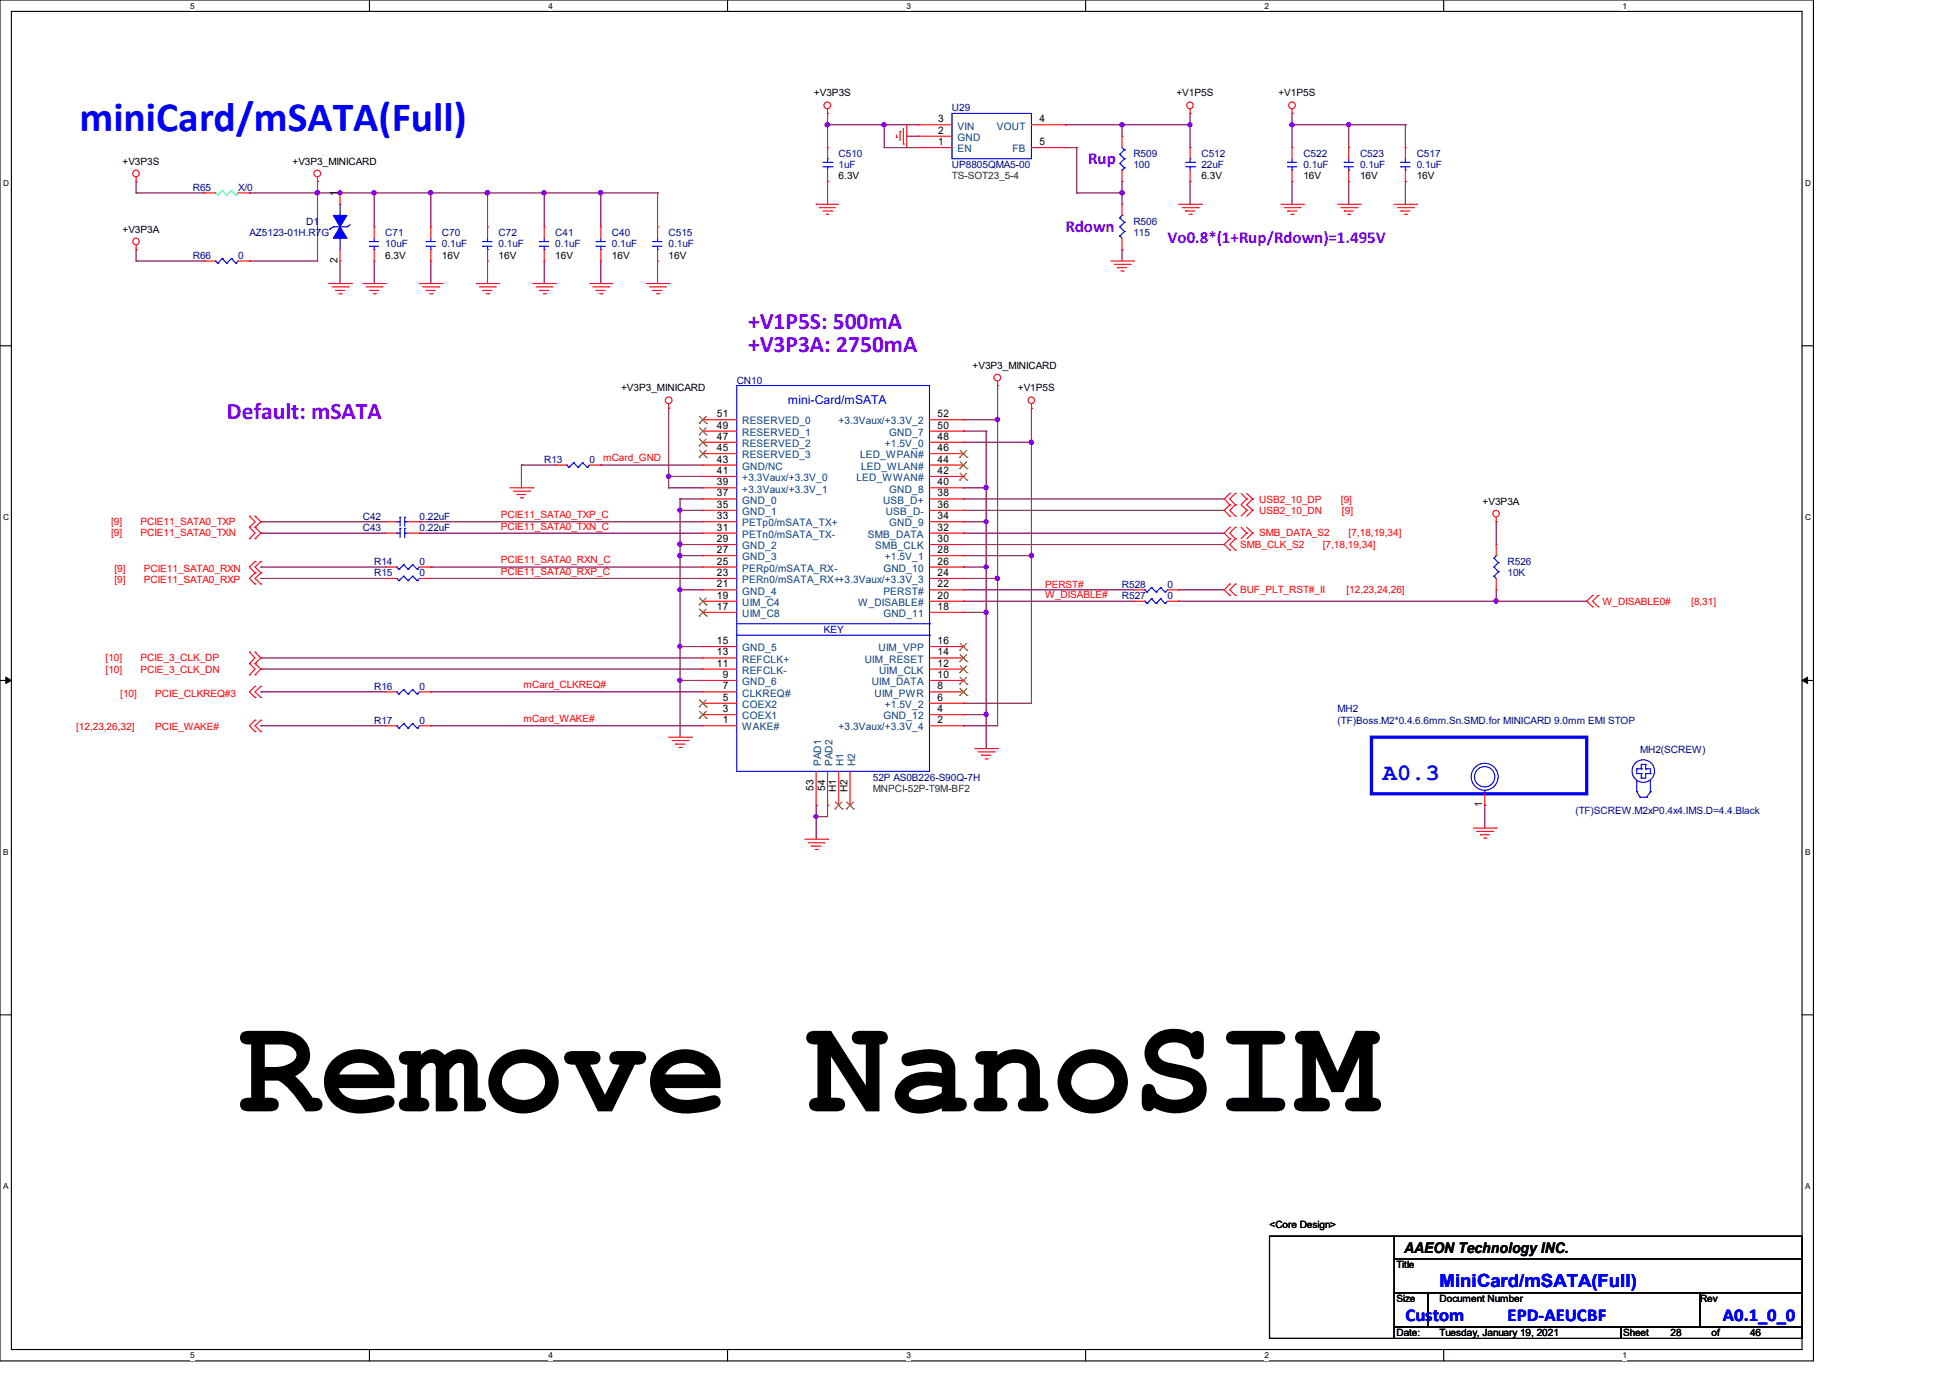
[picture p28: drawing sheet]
<svg xmlns="http://www.w3.org/2000/svg" width="297mm" height="210mm" viewBox="0 0 297 210" stroke-linecap="round" stroke-linejoin="round" font-family="sans-serif">
<defs><g id="words">
<text font-size="20.7" x="36.3" y="169.2">Remove NanoSIM</text>
<text font-size="6.3" fill="#00f" x="12.1" y="19.9">miniCard/mSATA(Full)</text>
<g font-size="3.6" fill="#8000ff">
<text x="114" y="50.1">+V1P5S: 500mA</text>
<text x="114" y="53.7">+V3P3A: 2750mA</text>
<text x="34.5" y="63.9">Default: mSATA</text>
</g>
<text font-size="3.6" fill="#00f" x="210.7" y="118.7">A0.3</text>
<g font-size="2.8" fill="#00f">
<text x="219.4" y="196">MiniCard/mSATA(Full)</text>
<text x="214.2" y="201.3">Custom</text>
<text x="229.7" y="201.3">EPD-AEUCBF</text>
<text x="262.5" y="201.3">A0.1_0_0</text>
</g>
<g font-size="2.6" fill="#8000ff">
<text x="165.8" y="24.9">Rup</text>
<text x="162.3" y="35.3">Rdown</text>
<text x="177.9" y="37">Vo0.8*(1+Rup/Rdown)=1.495V</text>
</g>
<text font-size="2.2" x="214" y="190.8">AAEON Technology INC.</text>
<text font-size="1.9" fill="#00f" x="120.1" y="61.5">mini-Card/mSATA</text>
<g font-size="1.6">
<text x="143" y="22.1">1</text>
<text x="143" y="20.4">2</text>
<text x="143" y="18.6">3</text>
<text x="158.4" y="18.6">4</text>
<text x="158.4" y="22.1">5</text>
<text x="51.4" y="29.9" transform="rotate(-90 51.4 29.9)">1</text>
<text x="51.4" y="40.1" transform="rotate(-90 51.4 40.1)">2</text>
<text x="109.3" y="65.3">49</text>
<text x="109.3" y="63.5">51</text>
<text x="142.9" y="65.3">50</text>
<text x="142.9" y="63.5">52</text>
<text x="109.3" y="70.4">43</text>
<text x="109.3" y="68.7">45</text>
<text x="109.3" y="67">47</text>
<text x="142.9" y="70.4">44</text>
<text x="142.9" y="68.7">46</text>
<text x="142.9" y="67">48</text>
<text x="109.3" y="77.3">35</text>
<text x="109.3" y="75.6">37</text>
<text x="109.3" y="73.9">39</text>
<text x="109.3" y="72.2">41</text>
<text x="142.9" y="77.3">36</text>
<text x="142.9" y="75.6">38</text>
<text x="142.9" y="73.9">40</text>
<text x="142.9" y="72.2">42</text>
<text x="109.3" y="82.5">29</text>
<text x="109.3" y="80.8">31</text>
<text x="109.3" y="79.1">33</text>
<text x="142.9" y="82.5">30</text>
<text x="142.9" y="80.8">32</text>
<text x="142.9" y="79.1">34</text>
<text x="109.3" y="89.4">21</text>
<text x="109.3" y="87.7">23</text>
<text x="109.3" y="86">25</text>
<text x="109.3" y="84.2">27</text>
<text x="142.9" y="89.4">22</text>
<text x="142.9" y="87.7">24</text>
<text x="142.9" y="86">26</text>
<text x="142.9" y="84.2">28</text>
<text x="109.3" y="92.9">17</text>
<text x="109.3" y="91.2">19</text>
<text x="142.9" y="92.9">18</text>
<text x="142.9" y="91.2">20</text>
<text x="109.3" y="101.5">11</text>
<text x="109.3" y="99.8">13</text>
<text x="109.3" y="98.1">15</text>
<text x="142.9" y="101.5">12</text>
<text x="142.9" y="99.8">14</text>
<text x="142.9" y="98.1">16</text>
<text x="110.2" y="106.7">5</text>
<text x="110.2" y="105">7</text>
<text x="110.2" y="103.2">9</text>
<text x="142.9" y="106.7">6</text>
<text x="142.9" y="105">8</text>
<text x="142.9" y="103.2">10</text>
<text x="110.2" y="110.1">1</text>
<text x="110.2" y="108.5">3</text>
<text x="142.9" y="110.1">2</text>
<text x="142.9" y="108.5">4</text>
<text x="124" y="120.4" transform="rotate(-90 124 120.4)">53</text>
<text x="125.7" y="120.4" transform="rotate(-90 125.7 120.4)">54</text>
<text x="127.4" y="120.6" transform="rotate(-90 127.4 120.6)">H1</text>
<text x="129.2" y="120.6" transform="rotate(-90 129.2 120.6)">H2</text>
<text x="225.9" y="123" transform="rotate(-90 225.9 123)">1</text>
</g>
<g font-size="1.6" fill="#004080">
<text x="145.9" y="23.2">EN</text>
<text x="145.9" y="21.5">GND</text>
<text x="145.9" y="19.7">VIN</text>
<text x="151.9" y="19.7">VOUT</text>
<text x="154.3" y="23.2">FB</text>
<text x="113.1" y="64.6">RESERVED_0</text>
<text x="127.8" y="64.6">+3.3Vaux/+3.3V_2</text>
<text x="113.1" y="71.5">GND/NC</text>
<text x="113.1" y="69.8">RESERVED_3</text>
<text x="113.1" y="68.1">RESERVED_2</text>
<text x="113.1" y="66.4">RESERVED_1</text>
<text x="131.1" y="69.8">LED_WPAN#</text>
<text x="131.2" y="71.5">LED_WLAN#</text>
<text x="134.8" y="68.1">+1.5V_0</text>
<text x="135.5" y="66.4">GND_7</text>
<text x="113.1" y="76.7">GND_0</text>
<text x="113.1" y="75">+3.3Vaux/+3.3V_1</text>
<text x="113.1" y="73.3">+3.3Vaux/+3.3V_0</text>
<text x="130.5" y="73.3">LED_WWAN#</text>
<text x="134.6" y="76.7">USB_D+</text>
<text x="135.5" y="75">GND_8</text>
<text x="113.1" y="83.6">GND_2</text>
<text x="113.1" y="81.9">PETn0/mSATA_TX-</text>
<text x="113.1" y="80.2">PETp0/mSATA_TX+</text>
<text x="113.1" y="78.4">GND_1</text>
<text x="132.2" y="81.9">SMB_DATA</text>
<text x="133.4" y="83.6">SMB_CLK</text>
<text x="135" y="78.4">USB_D-</text>
<text x="135.5" y="80.2">GND_9</text>
<text x="113.1" y="88.8">PERn0/mSATA_RX++3.3Vaux/+3.3V_3</text>
<text x="113.1" y="87.1">PERp0/mSATA_RX-</text>
<text x="113.1" y="85.3">GND_3</text>
<text x="134.6" y="87.1">GND_10</text>
<text x="134.8" y="85.3">+1.5V_1</text>
<text x="113.1" y="94">UIM_C8</text>
<text x="113.1" y="92.3">UIM_C4</text>
<text x="113.1" y="90.5">GND_4</text>
<text x="130.8" y="92.3">W_DISABLE#</text>
<text x="134.6" y="94">GND_11</text>
<text x="134.6" y="90.5">PERST#</text>
<text x="113.1" y="100.9">REFCLK+</text>
<text x="113.1" y="99.2">GND_5</text>
<text x="131.8" y="100.9">UIM_RESET</text>
<text x="133.9" y="99.2">UIM_VPP</text>
<text x="113.1" y="107.8">COEX2</text>
<text x="113.1" y="106.1">CLKREQ#</text>
<text x="113.1" y="104.3">GND_6</text>
<text x="113.1" y="102.6">REFCLK-</text>
<text x="132.8" y="104.3">UIM_DATA</text>
<text x="133.3" y="106.1">UIM_PWR</text>
<text x="134" y="102.6">UIM_CLK</text>
<text x="134.8" y="107.8">+1.5V_2</text>
<text x="113.1" y="111.2">WAKE#</text>
<text x="113.1" y="109.6">COEX1</text>
<text x="127.8" y="111.2">+3.3Vaux/+3.3V_4</text>
<text x="134.6" y="109.6">GND_12</text>
<text x="125.1" y="116.6" transform="rotate(-90 125.1 116.6)">PAD1</text>
<text x="126.9" y="116.6" transform="rotate(-90 126.9 116.6)">PAD2</text>
<text x="128.6" y="116.6" transform="rotate(-90 128.6 116.6)">H1</text>
<text x="130.3" y="116.6" transform="rotate(-90 130.3 116.6)">H2</text>
</g>
<g font-size="1.5">
<text x="124" y="14.7">+V3P3S</text>
<text x="179.3" y="14.7">+V1P5S</text>
<text x="194.8" y="14.7">+V1P5S</text>
<text x="18.7" y="25.1">+V3P3S</text>
<text x="44.6" y="25.1">+V3P3_MINICARD</text>
<text x="127.8" y="27.3">6.3V</text>
<text x="183.1" y="27.3">6.3V</text>
<text x="198.6" y="27.3">16V</text>
<text x="207.3" y="27.3">16V</text>
<text x="215.9" y="27.3">16V</text>
<text x="18.7" y="35.4">+V3P3A</text>
<text x="58.7" y="39.4">6.3V</text>
<text x="67.4" y="39.4">16V</text>
<text x="76" y="39.4">16V</text>
<text x="84.6" y="39.4">16V</text>
<text x="93.3" y="39.4">16V</text>
<text x="101.9" y="39.4">16V</text>
<text x="94.7" y="59.6">+V3P3_MINICARD</text>
<text x="148.2" y="56.2">+V3P3_MINICARD</text>
<text x="155.1" y="59.6">+V1P5S</text>
<text x="225.9" y="76.9">+V3P3A</text>
<text x="193.5" y="187.1">&lt;Core Design&gt;</text>
<text x="212.8" y="193.1">Title</text>
<text x="212.8" y="198.3">Size</text>
<text x="212.8" y="203.5">Date:</text>
<text x="219.4" y="203.5">Tuesday, January 19, 2021</text>
<text x="219.4" y="198.3">Document Number</text>
<text x="247.3" y="203.5">Sheet</text>
<text x="254.6" y="203.5">28</text>
<text x="259.1" y="198.3">Rev</text>
<text x="260.8" y="203.5">of</text>
<text x="266.7" y="203.5">46</text>
</g>
<g font-size="1.5" fill="#000080">
<text x="145.1" y="16.9">U29</text>
<text x="127.8" y="23.9">C510</text>
<text x="172.7" y="23.9">R509</text>
<text x="183.1" y="23.9">C512</text>
<text x="198.6" y="23.9">C522</text>
<text x="207.3" y="23.9">C523</text>
<text x="215.9" y="23.9">C517</text>
<text x="29.4" y="29">R65</text>
<text x="36.3" y="29">X/0</text>
<text x="127.8" y="25.6">1uF</text>
<text x="145.1" y="25.6">UP8805QMA5-00</text>
<text x="172.7" y="25.6">100</text>
<text x="183.1" y="25.6">22uF</text>
<text x="198.6" y="25.6">0.1uF</text>
<text x="207.3" y="25.6">0.1uF</text>
<text x="215.9" y="25.6">0.1uF</text>
<text x="38" y="35.9">AZ5123-01H.R7G</text>
<text x="46.7" y="34.2">D1</text>
<text x="58.7" y="35.9">C71</text>
<text x="67.4" y="35.9">C70</text>
<text x="76" y="35.9">C72</text>
<text x="84.6" y="35.9">C41</text>
<text x="93.3" y="35.9">C40</text>
<text x="101.9" y="35.9">C515</text>
<text x="172.7" y="34.2">R506</text>
<text x="172.7" y="35.9">115</text>
<text x="29.4" y="39.4">R66</text>
<text x="36.3" y="39.4">0</text>
<text x="58.7" y="37.7">10uF</text>
<text x="67.4" y="37.7">0.1uF</text>
<text x="76" y="37.7">0.1uF</text>
<text x="84.6" y="37.7">0.1uF</text>
<text x="93.3" y="37.7">0.1uF</text>
<text x="101.9" y="37.7">0.1uF</text>
<text x="112.3" y="58.4">CN10</text>
<text x="82.9" y="70.5">R13</text>
<text x="89.8" y="70.5">0</text>
<text x="55.3" y="80.9">C43</text>
<text x="55.3" y="79.1">C42</text>
<text x="63.9" y="80.9">0.22uF</text>
<text x="63.9" y="79.1">0.22uF</text>
<text x="57" y="87.8">R15</text>
<text x="57" y="86">R14</text>
<text x="63.9" y="87.8">0</text>
<text x="63.9" y="86">0</text>
<text x="171" y="89.5">R528</text>
<text x="177.9" y="89.5">0</text>
<text x="229.7" y="86">R526</text>
<text x="229.7" y="87.8">10K</text>
<text x="171" y="91.2">R527</text>
<text x="177.9" y="91.2">0</text>
<text x="57" y="105">R16</text>
<text x="63.9" y="105">0</text>
<text x="57" y="110.2">R17</text>
<text x="63.9" y="110.2">0</text>
<text x="203.8" y="108.5">MH2</text>
<text x="203.8" y="110.2">(TF)Boss.M2*0.4.6.6mm.Sn.SMD.for MINICARD 9.0mm EMI STOP</text>
<text x="133" y="118.9">52P AS0B226-S90Q-7H</text>
<text x="249.9" y="114.7">MH2(SCREW)</text>
<text x="240.1" y="124">(TF)SCREW.M2xP0.4x4.IMS.D=4.4.Black</text>
</g>
<g font-size="1.5" fill="#008000">
<text x="145.1" y="27.3">TS-SOT23_5-4</text>
<text x="133" y="120.6">MNPCI-52P-T9M-BF2</text>
</g>
<g font-size="1.5" fill="#f00">
<text x="91.9" y="70.3">mCard_GND</text>
<text x="191.9" y="76.5">USB2_10_DP</text>
<text x="204.3" y="76.5">[9]</text>
<text x="16.9" y="80">[9]</text>
<text x="16.9" y="81.7">[9]</text>
<text x="21.4" y="80">PCIE11_SATA0_TXP</text>
<text x="21.4" y="81.7">PCIE11_SATA0_TXN</text>
<text x="76.3" y="78.9">PCIE11_SATA0_TXP_C</text>
<text x="76.3" y="80.6">PCIE11_SATA0_TXN_C</text>
<text x="189" y="83.4">SMB_CLK_S2</text>
<text x="191.9" y="81.7">SMB_DATA_S2</text>
<text x="191.9" y="78.3">USB2_10_DN</text>
<text x="201.6" y="83.4">[7,18,19,34]</text>
<text x="204.5" y="78.3">[9]</text>
<text x="205.5" y="81.7">[7,18,19,34]</text>
<text x="17.4" y="88.8">[9]</text>
<text x="17.4" y="87.1">[9]</text>
<text x="21.9" y="88.8">PCIE11_SATA0_RXP</text>
<text x="21.9" y="87.1">PCIE11_SATA0_RXN</text>
<text x="76.3" y="87.5">PCIE11_SATA0_RXP_C</text>
<text x="76.3" y="85.8">PCIE11_SATA0_RXN_C</text>
<text x="159.3" y="89.5">PERST#</text>
<text x="159.3" y="91">W_DISABLE#</text>
<text x="189" y="90.3">BUF_PLT_RST#_II</text>
<text x="205.2" y="90.3">[12,23,24,26]</text>
<text x="244.2" y="92.1">W_DISABLE0#</text>
<text x="257.7" y="92.1">[8,31]</text>
<text x="16.1" y="100.7">[10]</text>
<text x="21.4" y="100.7">PCIE_3_CLK_DP</text>
<text x="16.1" y="102.4">[10]</text>
<text x="18.3" y="106.1">[10]</text>
<text x="21.4" y="102.4">PCIE_3_CLK_DN</text>
<text x="23.7" y="106.1">PCIE_CLKREQ#3</text>
<text x="79.8" y="104.8">mCard_CLKREQ#</text>
<text x="11.6" y="111.3">[12,23,26,32]</text>
<text x="23.7" y="111.3">PCIE_WAKE#</text>
<text x="79.8" y="110">mCard_WAKE#</text>
</g>
<text font-size="1.5" fill="#00f" x="125.6" y="96.4">KEY</text>
<g font-size="1.3">
<text x="29" y="1.4">5</text>
<text x="83.6" y="1.4">4</text>
<text x="138.1" y="1.4">3</text>
<text x="192.7" y="1.4">2</text>
<text x="247.3" y="1.4">1</text>
<text x=".5" y="28.3">D</text>
<text x="275.1" y="28.3">D</text>
<text x=".5" y="79.2">C</text>
<text x="275.1" y="79.2">C</text>
<text x=".5" y="130.2">B</text>
<text x="275.1" y="130.2">B</text>
<text x=".5" y="181.1">A</text>
<text x="275.1" y="181.1">A</text>
<text x="29" y="206.9">5</text>
<text x="83.6" y="206.9">4</text>
<text x="138.1" y="206.9">3</text>
<text x="192.7" y="206.9">2</text>
<text x="247.3" y="206.9">1</text>
</g>
</g></defs>
<path d="M0 0h276.4v207.3h-276.4zM1.7 1.7h272.9v203.8h-272.9z" fill="none" stroke="#000" stroke-width=".17"/>
<g fill="#fff">
<path d="M29 .2h.7v1.4h-.7z"/>
<path d="M29 205.7h.7v1.4h-.7z"/>
</g>
<path d="M56.3 0v1.7M56.3 205.5v1.8" fill="none" stroke="#000" stroke-width=".17"/>
<g fill="#fff">
<path d="M83.6 .2h.6v1.4h-.6z"/>
<path d="M83.6 205.7h.6v1.4h-.6z"/>
</g>
<path d="M110.9 0v1.7M110.9 205.5v1.8" fill="none" stroke="#000" stroke-width=".17"/>
<g fill="#fff">
<path d="M138.1 .2h.7v1.4h-.7z"/>
<path d="M138.1 205.7h.7v1.4h-.7z"/>
</g>
<path d="M165.4 0v1.7M165.4 205.5v1.8" fill="none" stroke="#000" stroke-width=".17"/>
<g fill="#fff">
<path d="M192.7 .2h.7v1.4h-.7z"/>
<path d="M192.7 205.7h.7v1.4h-.7z"/>
</g>
<path d="M220 0v1.7M220 205.5v1.8" fill="none" stroke="#000" stroke-width=".17"/>
<g fill="#fff">
<path d="M247.3 .2h.6v1.4h-.6z"/>
<path d="M247.3 205.7h.6v1.4h-.6z"/>
<path d="M.5 27.2h.9v1.4h-.9z"/>
<path d="M275.1 27.2h.9v1.4h-.9z"/>
<path d="M.5 78.1h.9v1.4h-.9z"/>
<path d="M275.1 78.1h.9v1.4h-.9z"/>
</g>
<path d="M0 52.7h1.7M274.6 52.7h1.8" fill="none" stroke="#000" stroke-width=".17"/>
<g fill="#fff">
<path d="M.5 129.1h.8v1.4h-.8z"/>
<path d="M275.1 129.1h.8v1.4h-.8z"/>
</g>
<path d="M0 103.6h1.7M274.6 103.6h1.8" fill="none" stroke="#000" stroke-width=".17"/>
<path d="M.9 103.1l.8 .5-.8 .5zM274.6 103.6l.9-.5v1z" fill="#000" stroke="#000" stroke-width=".15"/>
<g fill="#fff">
<path d="M.5 180h.8v1.4h-.8z"/>
<path d="M275.1 180h.8v1.4h-.8z"/>
</g>
<path d="M0 154.6h1.7M274.6 154.6h1.8M193.5 188.3h19v15.5h-19zM212.5 188.3h62.1v3.4h-62.1zM212.5 191.7h62.1v5.2h-62.1zM212.5 196.9h5.1v5.2h-5.1zM217.6 196.9h41.5v5.2h-41.5zM259.1 196.9h15.5v5.2h-15.5zM212.5 202.1h34.5v1.7h-34.5zM247 202.1h27.6v1.7h-27.6z" fill="none" stroke="#000" stroke-width=".17"/>
<path d="M209 112.3h32.8v8.6h-32.8z" fill="none" stroke="#00f" stroke-width=".51"/>
<g fill="none" stroke="#800040" stroke-width=".17">
<path d="M126.1 17.3h.1M126.1 19h.1M126.1 19h13.8M126.1 17.3v5.2M134.7 19h.1M134.7 19v3.5M162.3 19h.1M162.3 19h19.1M171 19h.1M171 19v1.7M181.4 17.3h.1M181.4 19h.1"/>
<path d="M181.4 17.3v5.2M196.9 19h.1M196.9 17.3h.1M196.9 19h17.3M196.9 17.3v5.2M205.5 19h.1M205.5 19v3.5M214.2 19h.1M214.2 19v3.5M20.7 29.4h.1M20.7 27.6h.1M20.7 39.8h.1"/>
<path d="M20.7 38h.1M20.7 29.4h10.4M20.7 27.6v1.8M20.7 38v1.8M20.7 39.8h10.4M38 29.4h.1M38 39.8h.1M38 29.4h62.2M48.4 29.4h.1M48.4 27.6h.1M48.4 27.6v12.2h-10.4M51.8 29.4h.1"/>
<path d="M51.8 39.8v3.4M57 29.4h.1M57 29.4v5.1M57 39.8v3.4M65.7 29.4h.1M65.7 29.4v5.1M65.7 39.8v3.4M74.3 29.4h.1M74.3 29.4v5.1M74.3 39.8v3.4M82.9 29.4h.1M82.9 29.4v5.1"/>
<path d="M82.9 39.8v3.4M91.6 29.4h.1M91.6 29.4v5.1M91.6 39.8v3.4M100.2 29.4h.1M100.2 29.4v5.1M100.2 39.8v3.4M126.1 27.6h.1M126.1 27.6v3.5M134.7 22.5h.1M134.7 22.5h5.2M138.2 20.7h.1"/>
<path d="M138.2 20.7h1.7M162.3 22.5h.1M162.3 22.5h1.8M164.1 22.5h.1M164.1 29.4h.1M164.1 29.4h6.9M164.1 22.5v6.9M171 27.6h.1M171 29.4h.1M171 38h.1M171 27.6v3.5M171 38v1.8"/>
<path d="M181.4 27.6h.1M181.4 27.6v3.5M196.9 27.6h.1M196.9 27.6v3.5M205.5 27.6h.1M205.5 27.6v3.5M214.2 27.6h.1M214.2 27.6v3.5M51.8 43.2h.1M57 43.2h.1M65.7 43.2h.1M74.3 43.2h.1"/>
<path d="M82.9 43.2h.1M91.6 43.2h.1M100.2 43.2h.1M152 58.7h.1M152 58.7v51.8h-5.2M39.8 79.5h.1M39.8 79.5h18.9M63.9 79.5h.1M63.9 79.5h43.2M79.5 70.8h.1M79.5 70.8h5.1M79.5 70.8v3.5"/>
<path d="M91.6 70.8h.1M91.6 70.8h15.5M101.9 72.6h.1M101.9 62.2h.1M101.9 74.3h.1M101.9 74.3h5.2M101.9 72.6h5.2M101.9 62.2v12.1M103.6 76h.1M103.6 77.7h.1M103.6 77.7h3.5M103.6 76h3.5"/>
<path d="M103.6 76v36.3M146.8 63.9h.1M146.8 65.7h.1M146.8 74.3h.1M146.8 79.5h.1M146.8 67.4h.1M146.8 77.7h.1M146.8 76h.1M146.8 63.9h5.2M146.8 65.7h3.5M146.8 74.3h3.5M146.8 79.5h3.5"/>
<path d="M146.8 67.4h10.4M146.8 77.7h39.8M146.8 76h39.8M150.3 65.7h.1M150.3 74.3h.1M150.3 79.5h.1M150.3 65.7v48.3M152 63.9h.1M157.2 62.2h.1M157.2 67.4h.1M157.2 62.2v44.9h-10.4M228 79.5h.1"/>
<path d="M228 79.5v3.4M39.8 81.2h.1M39.8 88.1h.1M39.8 86.4h.1M39.8 86.4h18.9M39.8 81.2h18.9M39.8 88.1h18.9M63.9 81.2h.1M63.9 81.2h43.2M65.7 88.1h.1M65.7 86.4h.1M65.7 86.4h41.4"/>
<path d="M65.7 88.1h41.4M103.6 82.9h.1M103.6 84.6h.1M103.6 89.8h.1M103.6 98.5h.1M103.6 84.6h3.5M103.6 89.8h3.5M103.6 82.9h3.5M103.6 98.5h3.5M146.8 86.4h.1M146.8 93.3h.1M146.8 84.6h.1"/>
<path d="M146.8 91.6h.1M146.8 89.8h.1M146.8 81.2h.1M146.8 82.9h.1M146.8 88.1h.1M146.8 86.4h3.5M146.8 93.3h3.5M146.8 84.6h10.4M146.8 91.6h25.9M146.8 89.8h25.9M146.8 81.2h39.8M146.8 82.9h39.8"/>
<path d="M146.8 88.1h5.2M150.3 86.4h.1M150.3 93.3h.1M152 88.1h.1M157.2 84.6h.1M179.6 91.6h.1M179.6 89.8h.1M179.6 91.6h62.2M179.6 89.8h7M228 91.6h.1M228 89.8v1.8M241.8 91.6h.1"/>
<path d="M39.8 101.9h.1M39.8 100.2h.1M39.8 105.4h.1M39.8 110.5h.1M39.8 110.5h18.9M39.8 101.9h67.3M39.8 100.2h67.3M39.8 105.4h18.9M65.7 105.4h.1M65.7 110.5h.1M65.7 110.5h41.4M65.7 105.4h41.4"/>
<path d="M103.6 103.6h.1M103.6 103.6h3.5M146.8 108.8h.1M146.8 110.5h.1M146.8 107.1h.1M146.8 108.8h3.5M150.3 108.8h.1M124.4 122.6h.1M124.4 124.4h.1M124.4 122.6v5.2M126.1 122.6h.1M126.1 122.6v1.8h-1.7"/>
<path d="M226.3 122.6h.1M226.3 122.6v3.5"/>
</g>
<g fill="#f0f" stroke="#f0f" stroke-width=".17">
<circle cx="150.3" cy="79.4" r=".31"/>
<circle cx="150.3" cy="74.3" r=".33"/>
<circle cx="150.3" cy="86.3" r=".31"/>
<circle cx="150.3" cy="108.8" r=".33"/>
<circle cx="150.3" cy="93.3" r=".33"/>
<circle cx="152" cy="63.9" r=".33"/>
<circle cx="157.2" cy="67.4" r=".33"/>
<circle cx="157.2" cy="84.6" r=".33"/>
<circle cx="228" cy="91.5" r=".33"/>
<circle cx="152" cy="88.1" r=".33"/>
<circle cx="126.1" cy="19" r=".33"/>
<circle cx="48.4" cy="29.4" r=".33"/>
<circle cx="51.8" cy="29.4" r=".31"/>
<circle cx="134.7" cy="19" r=".33"/>
<circle cx="57" cy="29.4" r=".33"/>
<circle cx="74.3" cy="29.4" r=".33"/>
<circle cx="65.6" cy="29.4" r=".33"/>
<circle cx="181.3" cy="19" r=".31"/>
<circle cx="171" cy="19" r=".33"/>
<circle cx="82.9" cy="29.4" r=".33"/>
<circle cx="171" cy="29.4" r=".33"/>
<circle cx="91.5" cy="29.4" r=".33"/>
<circle cx="196.9" cy="19" r=".33"/>
<circle cx="205.5" cy="19" r=".33"/>
<circle cx="124.4" cy="124.4" r=".31"/>
<circle cx="101.9" cy="72.5" r=".33"/>
<circle cx="103.6" cy="77.7" r=".31"/>
<circle cx="103.6" cy="82.9" r=".33"/>
<circle cx="103.6" cy="84.6" r=".33"/>
<circle cx="103.6" cy="89.8" r=".31"/>
<circle cx="103.6" cy="98.4" r=".31"/>
<circle cx="103.6" cy="103.6" r=".31"/>
</g>
<g fill="none" stroke="#f00" stroke-width=".17">
<path d="M126.1 17.3h.1M126.1 16.6v.7M137.7 19.5v2.4M138.2 19v3.5M139.9 19h.1M139.9 19h5.2M157.2 19h5.1M162.3 19h.1M181.4 17.3h.1M181.4 16.6v.7M196.9 17.3h.1M196.9 16.6v.7"/>
<path d="M20.7 27.6h.1M20.7 38h.1M20.7 27v.6M20.7 37.3v.7M31.1 39.8h.1M31.1 29.4h.1M31.1 39.8h1.7M31.1 29.4h1.7M36.3 39.8h1.7M36.3 29.4h1.7M38 39.8h.1M38 29.4h.1"/>
<path d="M48.4 27.6h.1M48.4 27v.6M51.8 39.8h.1M51.8 29.4h.1M51.8 29.4v1.7M51.8 38v1.8M57 34.5h.1M57 39.8h.1M57 34.5v1.8M57 38v1.8M65.7 34.5h.1M65.7 39.8h.1"/>
<path d="M65.7 34.5v1.8M65.7 38v1.8M74.3 34.5h.1M74.3 39.8h.1M74.3 34.5v1.8M74.3 38v1.8M82.9 34.5h.1M82.9 39.8h.1M82.9 34.5v1.8M82.9 38v1.8M91.6 34.5h.1M91.6 39.8h.1"/>
<path d="M91.6 34.5v1.8M91.6 38v1.8M100.2 34.5h.1M100.2 39.8h.1M100.2 34.5v1.8M100.2 38v1.8M124.4 31.1h.1M124.4 31.1h3.4M124.9 31.6h.1M124.9 31.6h2.4M125.4 32.1h1.4M125.9 32.6h.1"/>
<path d="M125.9 32.6h.4M126.1 27.6h.1M126.1 22.5h.1M126.1 22.5v1.7M126.1 25.9v1.7M126.8 32.1h.1M136.6 20.9h.1M136.6 20.6v.3M137.2 20h.1M137.2 20v1.4M137.7 21.9h.1M138.2 22.5h.1"/>
<path d="M139.9 22.5h.1M139.9 20.7h.1M139.9 22.5h5.2M139.9 20.7h5.2M157.2 22.5h5.1M162.3 22.5h.1M169.3 39.8h3.4M171 38h.1M171 31.1h.1M171 20.7h.1M171 27.6h.1M171 20.7v1.8"/>
<path d="M171 25.9v1.7M171 31.1v1.7M171 36.3v1.7M172.7 39.8h.1M179.6 31.1h3.5M180.2 31.6h2.4M180.7 32.1h.1M180.7 32.1h1.4M181.2 32.6h.3M181.4 27.6h.1M181.4 22.5h.1M181.4 22.5v1.7"/>
<path d="M181.4 25.9v1.7M181.5 32.6h.1M182.6 31.6h.1M183.1 31.1h.1M195.2 31.1h3.4M195.7 31.6h2.4M196.2 32.1h.1M196.2 32.1h1.4M196.7 32.6h.4M196.9 22.5h.1M196.9 27.6h.1M196.9 22.5v1.7"/>
<path d="M196.9 25.9v1.7M197.1 32.6h.1M198.1 31.6h.1M198.6 31.1h.1M203.8 31.1h3.5M204.3 31.6h2.5M204.9 32.1h.1M204.9 32.1h1.3M205.4 32.6h.3M205.5 22.5h.1M205.5 27.6h.1M205.5 22.5v1.7"/>
<path d="M205.5 25.9v1.7M205.7 32.6h.1M206.8 31.6h.1M207.3 31.1h.1M212.5 31.1h3.4M213 31.6h2.4M213.5 32.1h.1M213.5 32.1h1.4M214 32.6h.3M214.2 22.5h.1M214.2 27.6h.1M214.2 22.5v1.7"/>
<path d="M214.2 25.9v1.7M214.3 32.6h.1M215.4 31.6h.1M215.9 31.1h.1M50.1 43.2h3.5M50.6 43.7h2.4M51.1 44.2h.1M51.1 44.2h1.4M51.6 44.7h.4M52 44.7h.1M53 43.7h.1M53.6 43.2h.1"/>
<path d="M55.3 43.2h3.4M55.8 43.7h2.4M56.3 44.2h.1M56.3 44.2h1.4M56.9 44.7h.3M57.2 44.7h.1M58.2 43.7h.1M58.7 43.2h.1M63.9 43.2h3.5M64.4 43.7h2.4M64.9 44.2h.1M64.9 44.2h1.4"/>
<path d="M65.5 44.7h.3M65.8 44.7h.1M66.8 43.7h.1M67.4 43.2h.1M72.6 43.2h3.4M73.1 43.7h2.4M73.6 44.2h.1M73.6 44.2h1.4M74.1 44.7h.4M74.5 44.7h.1M75.5 43.7h.1M76 43.2h.1"/>
<path d="M81.2 43.2h3.4M81.7 43.7h2.4M82.2 44.2h.1M82.2 44.2h1.4M82.8 44.7h.3M83.1 44.7h.1M84.1 43.7h.1M84.6 43.2h.1M89.8 43.2h3.5M90.3 43.7h2.5M90.8 44.2h.1M90.8 44.2h1.4"/>
<path d="M91.4 44.7h.3M91.7 44.7h.1M92.8 43.7h.1M93.3 43.2h.1M98.5 43.2h3.4M99 43.7h2.4M99.5 44.2h.1M99.5 44.2h1.4M100 44.7h.4M100.4 44.7h.1M101.4 43.7h.1M101.9 43.2h.1"/>
<path d="M152 58.7h.1M152 58v.7M169.8 40.3h2.4M170.3 40.8h.1M170.3 40.8h1.4M170.8 41.3h.4M171.2 41.3h.1M172.2 40.3h.1M38 78.6h.1M38 78.6l.9 .9-.9 .8M38.9 78.6h.1M38.9 78.6l.9 .9-.9 .8"/>
<path d="M58.7 79.5h.1M58.7 79.5h1.8M62.2 79.5h1.7M63.9 79.5h.1M77.7 74.3h3.5M78.2 74.8h2.5M78.8 75.3h.1M78.8 75.3h1.3M79.3 75.8h.3M79.6 75.8h.1M80.7 74.8h.1M81.2 74.3h.1"/>
<path d="M84.6 70.8h.1M84.6 70.8h1.8M89.8 70.8h1.8M91.6 70.8h.1M101.9 62.2h.1M101.9 61.5v.7M107.1 79.5h.1M107.1 77.7h.1M107.1 76h.1M107.1 74.3h.1M107.1 72.6h.1M107.1 70.8h.1"/>
<path d="M107.1 69.1h.1M107.1 67.4h.1M107.1 65.7h.1M107.1 63.9h.1M107.1 74.3h5.2M107.1 70.8h5.2M107.1 79.5h5.2M107.1 77.7h5.2M107.1 76h5.2M107.1 72.6h5.2M107.1 69.1h5.2M107.1 67.4h5.2"/>
<path d="M107.1 65.7h5.2M107.1 63.9h5.2M141.6 74.3h5.2M141.6 70.8h5.2M141.6 79.5h5.2M141.6 77.7h5.2M141.6 76h5.2M141.6 72.6h5.2M141.6 69.1h5.2M141.6 67.4h5.2M141.6 65.7h5.2M141.6 63.9h5.2"/>
<path d="M146.8 79.5h.1M146.8 77.7h.1M146.8 76h.1M146.8 74.3h.1M146.8 72.6h.1M146.8 70.8h.1M146.8 69.1h.1M146.8 67.4h.1M146.8 65.7h.1M146.8 63.9h.1M157.2 62.2h.1M157.2 61.5v.7"/>
<path d="M187.4 76.9h.1M187.4 78.6h.1M187.4 75.1h.1M187.4 76.9l-.8 .8 .8 .9M187.4 75.1l-.8 .9 .8 .9M188.3 78.6h.1M188.3 76.9h.1M188.3 75.1h.1M188.3 76.9l-.9 .8 .9 .9M188.3 75.1l-.9 .9 .9 .9M189.1 75.1l.9 .9M190 77.7h.1"/>
<path d="M190 76h.1M190 77.7l-.9 .9M190 76l-.9 .9 .9 .8M190 75.1l.9 .9M190.9 77.7h.1M190.9 76h.1M190.9 77.7l-.9 .9M190.9 76l-.9 .9 .9 .8M228 79.5h.1M228 78.8v.7M38 99.3h.1M38 80.3h.1"/>
<path d="M38 82h.1M38 99.3l.9 .9-.9 .8M38 80.3l.9 .9-.9 .8M38.9 99.3h.1M38.9 80.3h.1M38.9 82h.1M38.9 87.2h.1M38.9 88.9h.1M38.9 85.5h.1M38.9 99.3l.9 .9-.9 .8M38.9 80.3l.9 .9-.9 .8M38.9 87.2l-.9 .9 .9 .8"/>
<path d="M38.9 85.5l-.9 .9 .9 .8M39.8 87.2h.1M39.8 88.9h.1M39.8 85.5h.1M39.8 87.2l-.9 .9 .9 .8M39.8 85.5l-.9 .9 .9 .8M58.7 88.1h.1M58.7 86.4h.1M58.7 81.2h.1M58.7 88.1h1.8M58.7 86.4h1.8M58.7 81.2h1.8"/>
<path d="M62.2 81.2h1.7M63.9 81.2h.1M63.9 88.1h1.8M63.9 86.4h1.8M65.7 88.1h.1M65.7 86.4h.1M107.1 98.5h.1M107.1 93.3h.1M107.1 91.6h.1M107.1 89.8h.1M107.1 88.1h.1M107.1 86.4h.1"/>
<path d="M107.1 84.6h.1M107.1 82.9h.1M107.1 81.2h.1M107.1 89.8h5.2M107.1 88.1h5.2M107.1 98.5h5.2M107.1 93.3h5.2M107.1 91.6h5.2M107.1 86.4h5.2M107.1 84.6h5.2M107.1 82.9h5.2M107.1 81.2h5.2"/>
<path d="M141.6 89.8h5.2M141.6 88.1h5.2M141.6 98.5h5.2M141.6 93.3h5.2M141.6 91.6h5.2M141.6 86.4h5.2M141.6 84.6h5.2M141.6 82.9h5.2M141.6 81.2h5.2M146.8 98.5h.1M146.8 93.3h.1M146.8 91.6h.1"/>
<path d="M146.8 89.8h.1M146.8 88.1h.1M146.8 86.4h.1M146.8 84.6h.1M146.8 82.9h.1M146.8 81.2h.1M172.7 89.8h.1M172.7 91.6h.1M172.7 89.8h1.8M172.7 91.6h1.8M177.9 89.8h1.7M177.9 91.6h1.7"/>
<path d="M179.6 89.8h.1M179.6 91.6h.1M187.4 88.9h.1M187.4 90.7h.1M187.4 80.3h.1M187.4 82h.1M187.4 83.8h.1M187.4 88.9l-.8 .9 .8 .9M187.4 80.3l-.8 .9 .8 .8M187.4 82l-.8 .9 .8 .9M188.3 90.7h.1M188.3 88.9h.1"/>
<path d="M188.3 82h.1M188.3 80.3h.1M188.3 83.8h.1M188.3 88.9l-.9 .9 .9 .9M188.3 80.3l-.9 .9 .9 .8M188.3 82l-.9 .9 .9 .9M189.1 80.3l.9 .9M190 81.2h.1M190 81.2l-.9 .8M190 80.3l.9 .9M190.9 81.2h.1M190.9 81.2l-.9 .8"/>
<path d="M228 89.8h.1M228 82.9h.1M228 82.9v1.7M228 88.1v1.7M242.7 90.7h.1M242.7 92.4h.1M242.7 90.7l-.9 .9 .9 .8M243.5 92.4h.1M243.5 90.7h.1M243.5 90.7l-.8 .9 .8 .8M38 101h.1M38 102.8h.1"/>
<path d="M38 101l.9 .9-.9 .9M38.9 101h.1M38.9 102.8h.1M38.9 104.5h.1M38.9 106.2h.1M38.9 109.7h.1M38.9 111.4h.1M38.9 101l.9 .9-.9 .9M38.9 104.5l-.9 .9 .9 .8M38.9 109.7l-.9 .8 .9 .9M39.8 104.5h.1M39.8 106.2h.1"/>
<path d="M39.8 109.7h.1M39.8 111.4h.1M39.8 104.5l-.9 .9 .9 .8M39.8 109.7l-.9 .8 .9 .9M58.7 105.4h.1M58.7 110.5h.1M58.7 110.5h1.8M58.7 105.4h1.8M63.9 110.5h1.8M63.9 105.4h1.8M65.7 105.4h.1M65.7 110.5h.1"/>
<path d="M101.9 112.3h3.5M102.4 112.8h2.5M103 113.3h.1M103 113.3h1.4M103.5 113.8h.3M103.8 113.8h.1M104.9 112.8h.1M105.4 112.3h.1M107.1 110.5h.1M107.1 108.8h.1M107.1 107.1h.1M107.1 105.4h.1"/>
<path d="M107.1 103.6h.1M107.1 101.9h.1M107.1 100.2h.1M107.1 110.5h5.2M107.1 108.8h5.2M107.1 107.1h5.2M107.1 105.4h5.2M107.1 103.6h5.2M107.1 101.9h5.2M107.1 100.2h5.2M124.4 117.5v5.1M126.1 117.5v5.1"/>
<path d="M127.8 117.5v5.1M129.5 117.5v5.1M141.6 110.5h5.2M141.6 108.8h5.2M141.6 107.1h5.2M141.6 105.4h5.2M141.6 103.6h5.2M141.6 101.9h5.2M141.6 100.2h5.2M146.8 110.5h.1M146.8 108.8h.1M146.8 107.1h.1"/>
<path d="M146.8 105.4h.1M146.8 103.6h.1M146.8 101.9h.1M146.8 100.2h.1M148.5 114h3.5M149.1 114.5h2.4M149.6 115h.1M149.6 115h1.4M150.1 115.6h.4M150.5 115.6h.1M151.5 114.5h.1M152 114h.1"/>
<path d="M122.6 127.8h3.5M123.1 128.4h2.5M123.7 128.9h.1M123.7 128.9h1.4M124.2 129.4h.3M124.4 122.6h.1M124.5 129.4h.1M125.6 128.4h.1M126.1 127.8h.1M126.1 122.6h.1M127.8 122.6h.1M129.5 122.6h.1"/>
<path d="M224.5 126.1h3.5M225 126.6h2.5M225.6 127.1h.1M225.6 127.1h1.3M226.1 127.6h.3M226.3 122.6h.1M226.3 120.9v1.7M226.4 127.6h.1M227.5 126.6h.1M228 126.1h.1"/>
<circle cx="126.1" cy="16" r=".51"/>
<circle cx="181.3" cy="16" r=".5"/>
<circle cx="196.9" cy="16" r=".51"/>
<circle cx="20.7" cy="36.8" r=".5"/>
<circle cx="20.7" cy="26.4" r=".5"/>
<circle cx="48.3" cy="26.4" r=".51"/>
<circle cx="152" cy="57.5" r=".51"/>
<circle cx="101.9" cy="61" r=".51"/>
<circle cx="157.2" cy="61" r=".5"/>
<circle cx="228" cy="78.2" r=".5"/>
</g>
<g fill="none" stroke="#00f" stroke-width=".17">
<path d="M145.1 17.3h12.1v6.9h-12.1zM32.8 39.8h.1M32.8 39.8l.4 .3M33.9 39.4h.1M33.9 39.4l-.7 .7M33.9 39.4l.6 .7M35.3 39.4h.1M35.3 39.4l.6 .7M35.3 39.4l-.8 .7M36.3 39.8l-.4 .3M50.2 34.9h.1M50.8 34.5h.1"/>
<path d="M50.8 34.5h2.1M50.8 34.5l-.6 .4M51.8 31.1h.1M51.8 36.3h.1M51.8 31.1v1.7M51.8 36.3v1.7M52.9 34.5h.1M53.4 34.2l-.5 .3M56.3 37.5h.1M56.3 36.8h.1M56.3 37.5h1.4M56.3 36.8h1.4"/>
<path d="M57 38h.1M57 36.8h.1M57 36.3v.5M57 37.5v.5M64.9 37.5h.1M64.9 36.8h.1M64.9 37.5h1.4M64.9 36.8h1.4M65.7 38h.1M65.7 36.8h.1M65.7 36.3v.5M65.7 37.5v.5"/>
<path d="M73.6 37.5h.1M73.6 36.8h.1M73.6 37.5h1.4M73.6 36.8h1.4M74.3 38h.1M74.3 36.8h.1M74.3 36.3v.5M74.3 37.5v.5M82.2 37.5h.1M82.2 36.8h.1M82.2 37.5h1.4M82.2 36.8h1.4"/>
<path d="M82.9 38h.1M82.9 36.8h.1M82.9 36.3v.5M82.9 37.5v.5M90.8 37.5h.1M90.8 36.8h.1M90.8 37.5h1.4M90.8 36.8h1.4M91.6 38h.1M91.6 36.8h.1M91.6 36.3v.5M91.6 37.5v.5"/>
<path d="M99.5 37.5h.1M99.5 36.8h.1M99.5 37.5h1.4M99.5 36.8h1.4M100.2 38h.1M100.2 36.8h.1M100.2 36.3v.5M100.2 37.5v.5M125.4 25.4h1.4M125.4 24.7h1.4M126.1 24.2h.1M126.1 25.4h.1"/>
<path d="M126.1 24.2v.5M126.1 25.4v.5M126.8 24.7h.1M126.8 25.4h.1M170.6 33.2h.1M170.6 35.9h.1M170.6 34.5h.1M170.6 23.5h.1M170.6 24.9h.1M170.6 33.2l.8 .7M170.6 35.9l.4 .4M170.6 34.5l.8 .8"/>
<path d="M170.6 24.9l.8 .7M170.6 23.5l.8 .7M171 32.8h.1M171 25.9h.1M171 32.8l-.4 .4M171 22.5l.4 .3M171.4 35.3h.1M171.4 33.9h.1M171.4 25.6h.1M171.4 22.8h.1M171.4 24.2h.1M171.4 35.3l-.8 .6"/>
<path d="M171.4 33.9l-.8 .6M171.4 25.6l-.4 .3M171.4 22.8l-.8 .7M171.4 24.2l-.8 .7M180.7 25.4h1.4M180.7 24.7h1.4M181.4 24.2h.1M181.4 25.4h.1M181.4 24.2v.5M181.4 25.4v.5M182.1 24.7h.1M182.1 25.4h.1"/>
<path d="M196.2 25.4h.1M196.2 24.7h.1M196.2 25.4h1.4M196.2 24.7h1.4M196.9 25.9h.1M196.9 24.7h.1M196.9 24.2v.5M196.9 25.4v.5M204.9 25.4h.1M204.9 24.7h.1M204.9 25.4h1.3M204.9 24.7h1.3"/>
<path d="M205.5 25.9h.1M205.5 24.7h.1M205.5 24.2v.5M205.5 25.4v.5M213.5 25.4h.1M213.5 24.7h.1M213.5 25.4h1.4M213.5 24.7h1.4M214.2 25.9h.1M214.2 24.7h.1M214.2 24.2v.5M214.2 25.4v.5"/>
<path d="M33.2 40.1h.1M34.5 40.1h.1M35.9 40.1h.1M112.3 58.7h29.3v58.8h-29.3zM60.5 79.5h.1M60.5 79.5h.5M61 78.8h.1M61 78.8v1.3M61.7 78.8h.1M61.7 79.5h.1M61.7 78.8v1.3M61.7 79.5h.5"/>
<path d="M86.4 70.8h.1M86.4 70.8l.3 .4M86.7 71.2h.1M87.4 70.5h.1M87.4 70.5l-.7 .7M87.4 70.5l.7 .7M88.1 71.2h.1M88.8 70.5h.1M88.8 70.5l.7 .7M88.8 70.5l-.7 .7M89.5 71.2h.1M89.8 70.8l-.3 .4"/>
<path d="M60.5 88.1h.1M60.5 86.4h.1M60.5 81.2h.1M60.5 88.1l.3 .3M60.5 86.4l.3 .3M60.5 81.2h.5M60.8 88.4h.1M60.8 86.7h.1M61 80.5h.1M61 80.5v1.4M61.5 87.8h.1M61.5 86h.1"/>
<path d="M61.5 87.8l-.7 .6M61.5 87.8l.7 .6M61.5 86l-.7 .7M61.5 86l.7 .7M61.7 80.5h.1M61.7 81.2h.1M61.7 81.2h.5M61.7 80.5v1.4M62.2 88.4h.1M62.2 86.7h.1M62.9 87.8h.1M62.9 86h.1"/>
<path d="M62.9 87.8l.7 .6M62.9 87.8l-.7 .6M62.9 86l.7 .7M62.9 86l-.7 .7M63.6 88.4h.1M63.6 86.7h.1M63.9 88.1l-.3 .3M63.9 86.4l-.3 .3M112.3 96.7h29.3M112.3 95h29.3M141.6 96.7h.1M141.6 95h.1"/>
<path d="M174.5 89.8h.1M174.5 91.6h.1M174.5 89.8l.3 .4M174.5 91.6l.3 .3M174.8 90.2h.1M174.8 91.9h.1M175.5 89.5h.1M175.5 91.2h.1M175.5 89.5l-.7 .7M175.5 89.5l.7 .7M175.5 91.2l-.7 .7M175.5 91.2l.7 .7"/>
<path d="M176.2 90.2h.1M176.2 91.9h.1M176.9 89.5h.1M176.9 91.2h.1M176.9 89.5l.6 .7M176.9 89.5l-.7 .7M176.9 91.2l.6 .7M176.9 91.2l-.7 .7M177.5 90.2h.1M177.5 91.9h.1M177.9 89.8l-.4 .4M177.9 91.6l-.4 .3"/>
<path d="M227.7 85h.1M227.7 87.8h.1M227.7 86.4h.1M227.7 85l.6 .7M227.7 87.8l.3 .3M227.7 86.4l.6 .7M228 84.6h.1M228 84.6l-.3 .4M228.3 87.1h.1M228.3 85.7h.1M228.3 87.1l-.6 .7M228.3 85.7l-.6 .7"/>
<path d="M60.5 105.4h.1M60.5 110.5h.1M60.5 105.4l.3 .3M60.5 110.5l.3 .4M60.8 105.7h.1M60.8 110.9h.1M61.5 105h.1M61.5 110.2h.1M61.5 105l-.7 .7M61.5 105l.7 .7M61.5 110.2l-.7 .7M61.5 110.2l.7 .7"/>
<path d="M62.2 105.7h.1M62.2 110.9h.1M62.9 105h.1M62.9 110.2h.1M62.9 105l.7 .7M62.9 105l-.7 .7M62.9 110.2l.7 .7M62.9 110.2l-.7 .7M63.6 105.7h.1M63.6 110.9h.1M63.9 105.4l-.3 .3M63.9 110.5l-.3 .4"/>
<path d="M249.4 117.1h.1M249.4 117.1v.7h.7M249.4 118.8v1.8M249.4 117.1h.7M250.1 117.1h.1M250.1 117.8h.1M250.1 118.5h.1M250.1 117.8v.7M250.8 116.4h.1M250.8 117.1h.1M250.8 117.8h.1M250.8 117.1h.7v.7"/>
<path d="M250.8 116.4h-.7v.7M250.8 116.4v.7M250.8 117.8v.7h-.7M250.8 117.8h.7M251.5 117.8h.1M251.5 118.8v1.8M226.3 120.4h.1M226.3 120.4v.5M249.4 120.6h.1M249.4 120.6l.5 .8M249.9 121.4h.1M249.9 121.4h1.1"/>
<path d="M251 121.4h.1M251.5 120.6h.1M251.5 120.6l-.5 .8"/>
<circle cx="226.3" cy="118.3" r="2.05"/>
<circle cx="226.3" cy="118.3" r="1.55"/>
<circle cx="250.4" cy="117.4" r="1.71"/>
</g>
<path d="M32.8 29.4h.1M32.8 29.4l.4 .3M33.2 29.7h.1M33.9 29h.1M33.9 29l-.7 .7M33.9 29l.6 .7M34.5 29.7h.1M35.3 29h.1M35.3 29l.6 .7M35.3 29l-.8 .7M35.9 29.7h.1M36.3 29.4l-.4 .3" fill="none" stroke="#00ff80" stroke-width=".17"/>
<g fill="none" stroke="#804000" stroke-width=".15">
<path d="M106.6 69.6h.1M106.6 67.9h.1M106.6 66.2h.1M106.6 64.5h.1M106.6 68.6l1.1 1M106.6 66.8l1.1 1.1M106.6 65.2l1.1 1M106.6 63.4l1.1 1.1M107.6 68.6l-1 1M107.6 66.8l-1 1.1M107.6 65.2l-1 1M107.6 63.4l-1 1.1"/>
<path d="M107.7 69.6h.1M107.7 67.9h.1M107.7 66.2h.1M107.7 64.5h.1M146.3 73.1h.1M146.3 71.4h.1M146.3 69.6h.1M146.3 72.1l1.1 1M146.3 70.3l1.1 1.1M146.3 68.6l1.1 1M147.3 72.1l-1 1M147.3 70.3l-1 1.1"/>
<path d="M147.3 68.6l-1 1M147.4 73.1h.1M147.4 71.4h.1M147.4 69.6h.1M106.6 93.8h.1M106.6 92.1h.1M106.6 92.8l1.1 1M106.6 91.1l1.1 1M107.6 92.8l-1 1M107.6 91.1l-1 1M107.7 93.8h.1M107.7 92.1h.1"/>
<path d="M146.3 99h.1M146.3 99.7l1.1 1.1M146.3 98l1.1 1M147.3 99.7l-1 1.1M147.3 98l-1 1M147.4 99h.1M106.6 109.4h.1M106.6 107.7h.1M106.6 108.3l1.1 1.1M106.6 106.6l1.1 1.1M107.6 108.3l-1 1.1M107.6 106.6l-1 1.1"/>
<path d="M107.7 109.4h.1M107.7 107.7h.1M146.3 105.9h.1M146.3 104.2h.1M146.3 102.4h.1M146.3 100.8h.1M146.3 104.9l1.1 1M146.3 103.1l1.1 1.1M146.3 101.4l1.1 1M147.3 104.9l-1 1M147.3 103.1l-1 1.1M147.3 101.4l-1 1"/>
<path d="M147.4 105.9h.1M147.4 104.2h.1M147.4 102.4h.1M147.4 100.8h.1M127.3 123.2h.1M127.3 122.1l1.1 1.1M128.3 122.1l-1 1.1M128.4 123.2h.1M129 123.2h.1M129 122.1l1.1 1.1M130 122.1l-1 1.1M130.1 123.2h.1"/>
</g>
<g fill="#00f" stroke="#00f" stroke-width=".17">
<path d="M51.8 34.5l1.1 1.8h-2.1z"/>
<path d="M50.8 32.8h2.1l-1.1 1.7z"/>
</g>
<use href="#words"/>
</svg>
